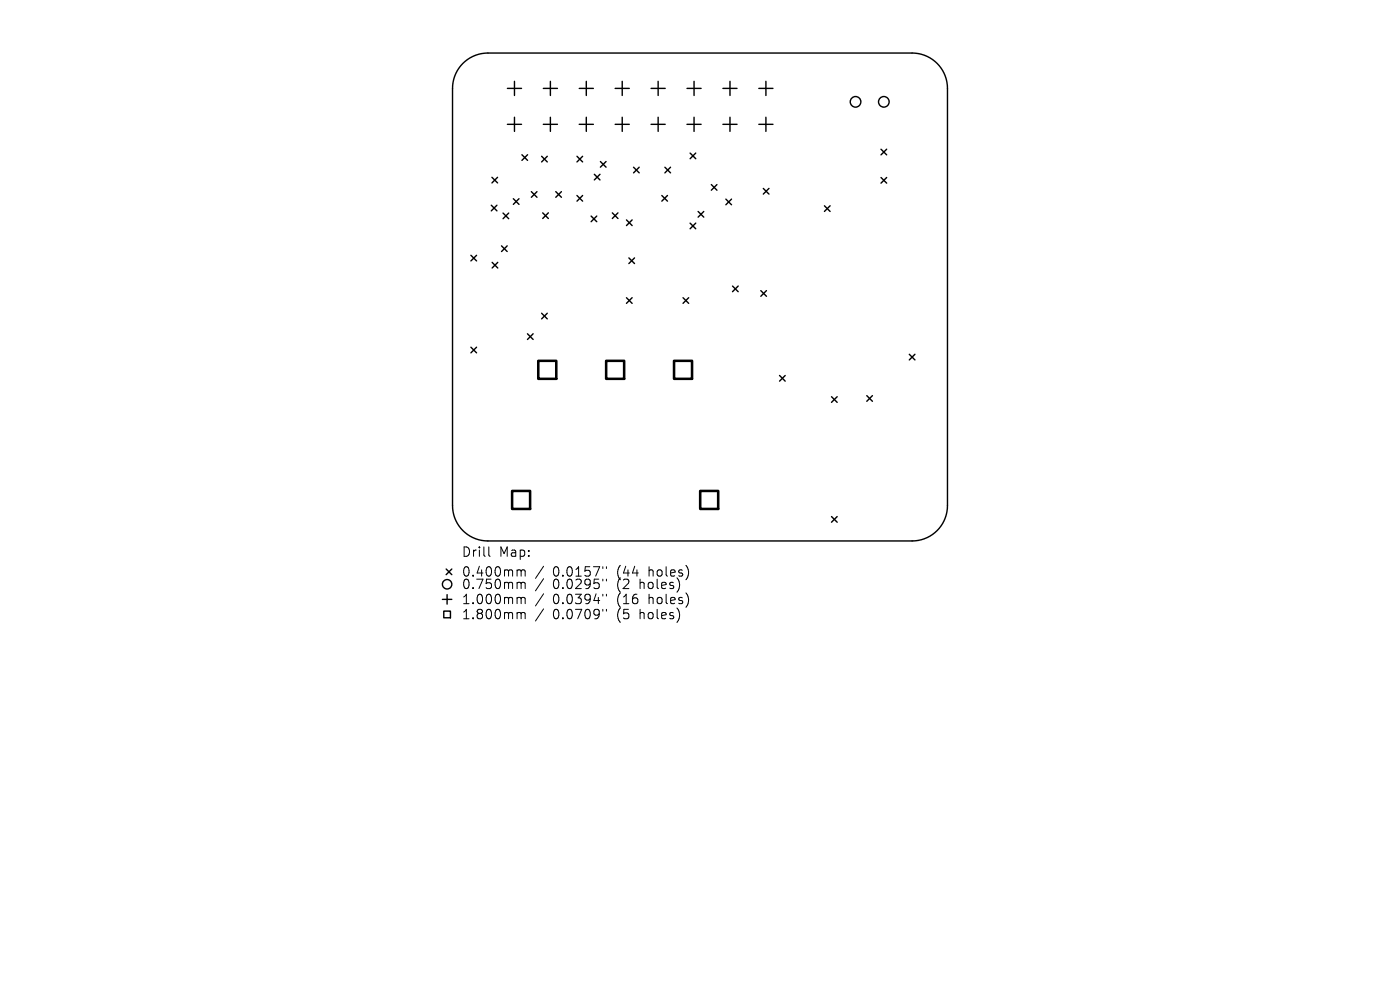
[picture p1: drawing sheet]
<svg xmlns="http://www.w3.org/2000/svg" width="297mm" height="210mm" viewBox="0 0 297 210" stroke-linecap="round" stroke-linejoin="round" font-family="sans-serif">
<defs><g id="words">
<g font-size="2.8">
<text x="97.9" y="118.4">Drill</text>
<text x="105.9" y="118.4">Map:</text>
<text x="97.9" y="122.6">0.400mm</text>
<text x="97.9" y="125.2">0.750mm</text>
<text x="117.3" y="122.6">0.0157&quot;</text>
<text x="117.3" y="125.2">0.0295&quot;</text>
<text x="131" y="122.6">(44</text>
<text x="131" y="125.2">(2</text>
<text x="136" y="125.2">holes)</text>
<text x="137.9" y="122.6">holes)</text>
<text x="97.9" y="128.4">1.000mm</text>
<text x="97.9" y="131.6">1.800mm</text>
<text x="117.3" y="128.4">0.0394&quot;</text>
<text x="117.3" y="131.6">0.0709&quot;</text>
<text x="131" y="128.4">(16</text>
<text x="131" y="131.6">(5</text>
<text x="136" y="131.6">holes)</text>
<text x="137.9" y="128.4">holes)</text>
</g>
</g></defs>
<g fill="none" stroke="#000" stroke-width=".3">
<path d="M98.2 13.4a7.5 7.5 0 0 1 5.3-2.1h90a7.5 7.5 0 0 1 7.5 7.5v88.5a7.5 7.5 0 0 1-7.5 7.5h-90a7.5 7.5 0 0 1-7.5-7.5v-88.5a7.5 7.5 0 0 1 2.2-5.4zM107.6 18.8h3M109.1 17.3v3M115.3 18.8h3M116.8 17.3v3M122.9 18.8h3M124.4 17.3v3M130.5 18.8h3M132 17.3v3M138.1 18.8h3M139.6 17.3v3M145.7 18.8h3"/>
<path d="M147.2 17.3v3M153.4 18.8h3M154.9 17.3v3M161 18.8h3M162.5 17.3v3M104.4 37.6l1.2 1.2M105.6 37.6l-1.2 1.2M107.6 26.4h3M109.1 24.9v3M110.7 32.8l1.2 1.2M111.9 32.8l-1.2 1.2M114.9 33.2l1.2 1.2"/>
<path d="M115.3 26.4h3M116.1 33.2l-1.2 1.2M116.8 24.9v3M122.4 33.2l1.2 1.2M122.9 26.4h3M123.6 33.2l-1.2 1.2M124.4 24.9v3M126.1 37l1.2 1.2M127.3 37l-1.2 1.2M127.4 34.3l1.2 1.2M128.6 34.3l-1.2 1.2M130.5 26.4h3"/>
<path d="M132 24.9v3M134.4 35.5l1.2 1.2M135.6 35.5l-1.2 1.2M138.1 26.4h3M139.6 24.9v3M141.1 35.5l1.2 1.2M142.3 35.5l-1.2 1.2M145.7 26.4h3M146.4 32.5l1.2 1.2M147.2 24.9v3M147.6 32.5l-1.2 1.2M150.9 39.2l1.2 1.2"/>
<path d="M152.1 39.2l-1.2 1.2M153.4 26.4h3M154.9 24.9v3M161 26.4h3M161.9 40l1.2 1.2M162.5 24.9v3M163.1 40l-1.2 1.2M186.9 31.7l1.2 1.2M186.9 37.7l1.2 1.2M188.1 31.7l-1.2 1.2M188.1 37.7l-1.2 1.2M99.9 54.2l1.2 1.2"/>
<path d="M101.1 54.2l-1.2 1.2M104.2 43.5l1.2 1.2M104.4 55.7l1.2 1.2M105.4 43.5l-1.2 1.2M105.6 55.7l-1.2 1.2M106.4 52.2l1.2 1.2M106.7 45.2l1.2 1.2M107.6 52.2l-1.2 1.2M107.9 45.2l-1.2 1.2M108.9 42.2l1.2 1.2M110.1 42.2l-1.2 1.2M112.7 40.7l1.2 1.2"/>
<path d="M113.9 40.7l-1.2 1.2M115.1 45.2l1.2 1.2M116.3 45.2l-1.2 1.2M117.9 40.7l1.2 1.2M119.1 40.7l-1.2 1.2M122.4 41.5l1.2 1.2M123.6 41.5l-1.2 1.2M125.4 45.8l1.2 1.2M126.6 45.8l-1.2 1.2M129.9 45.2l1.2 1.2M131.1 45.2l-1.2 1.2M132.9 46.7l1.2 1.2"/>
<path d="M133.4 54.7l1.2 1.2M134.1 46.7l-1.2 1.2M134.6 54.7l-1.2 1.2M140.4 41.5l1.2 1.2M141.6 41.5l-1.2 1.2M146.4 47.3l1.2 1.2M147.6 47.3l-1.2 1.2M148.1 44.9l1.2 1.2M149.3 44.9l-1.2 1.2M154 42.2l1.2 1.2M155.2 42.2l-1.2 1.2M174.9 43.7l1.2 1.2"/>
<path d="M176.1 43.7l-1.2 1.2M99.9 73.7l1.2 1.2M101.1 73.7l-1.2 1.2M111.9 70.8l1.2 1.2M113.1 70.8l-1.2 1.2M114.9 66.4l1.2 1.2M116.1 66.4l-1.2 1.2M132.9 63.2l1.2 1.2M134.1 63.2l-1.2 1.2M144.9 63.2l1.2 1.2M146.1 63.2l-1.2 1.2M155.4 60.7l1.2 1.2"/>
<path d="M156.6 60.7l-1.2 1.2M161.4 61.7l1.2 1.2M162.6 61.7l-1.2 1.2M165.4 79.7l1.2 1.2M166.6 79.7l-1.2 1.2M192.9 75.2l1.2 1.2M194.1 75.2l-1.2 1.2M176.4 84.2l1.2 1.2M177.6 84.2l-1.2 1.2M183.9 83.9l1.2 1.2M185.1 83.9l-1.2 1.2M176.4 109.6l1.2 1.2"/>
<path d="M177.6 109.6l-1.2 1.2M93.9 127.1h2M94.1 129.6h1.5v1.4h-1.5zM94.7 120.7l1.2 1.2M94.9 126.1v2M95.9 120.7l-1.2 1.2"/>
<circle cx="181.5" cy="21.6" r="1.12"/>
<circle cx="187.5" cy="21.6" r="1.12"/>
<circle cx="94.9" cy="123.9" r="1"/>
</g>
<path d="M114.2 76.5h3.8v3.9h-3.8zM128.6 76.5h3.8v3.9h-3.8zM143 76.5h3.8v3.9h-3.8zM108.6 104.1h3.9v3.9h-3.9zM148.5 104.1h3.9v3.9h-3.9z" fill="none" stroke="#000" stroke-width=".54"/>
<g fill="none" stroke="#000" stroke-width=".21">
<path d="M103.7 116v1.7l.3 .3M110 120.9h.3l.3 .3M110 123.5h.3l.3 .3M110 126.7h.3l.3 .3M110 129.9l.5 .1 .1 .2M110.6 121.2l.2-.3 .5 .1 .1 1.2M110.6 121.2v1M110.6 123.8v1.1M110.6 127v1.1M110.6 130.2v1.1M110.6 123.8l.2-.3 .5 .1 .1 1.3M110.6 127l.2-.3 .5 .1 .1 1.3"/>
<path d="M110.6 130.2l.2-.3 .5 .1 .1 1.3M115.3 120.1l-1.7 2.6M115.3 122.8l-1.7 2.5M115.3 126l-1.7 2.5M115.3 129.2l-1.7 2.5M127.9 120.2v.4M127.9 122.9v.3M127.9 126.1v.3M127.9 129.3v.3M128.6 120.2v.4M128.6 122.9v.3M128.6 126.1v.3"/>
<path d="M128.6 129.3v.3"/>
</g>
<use href="#words"/>
</svg>
